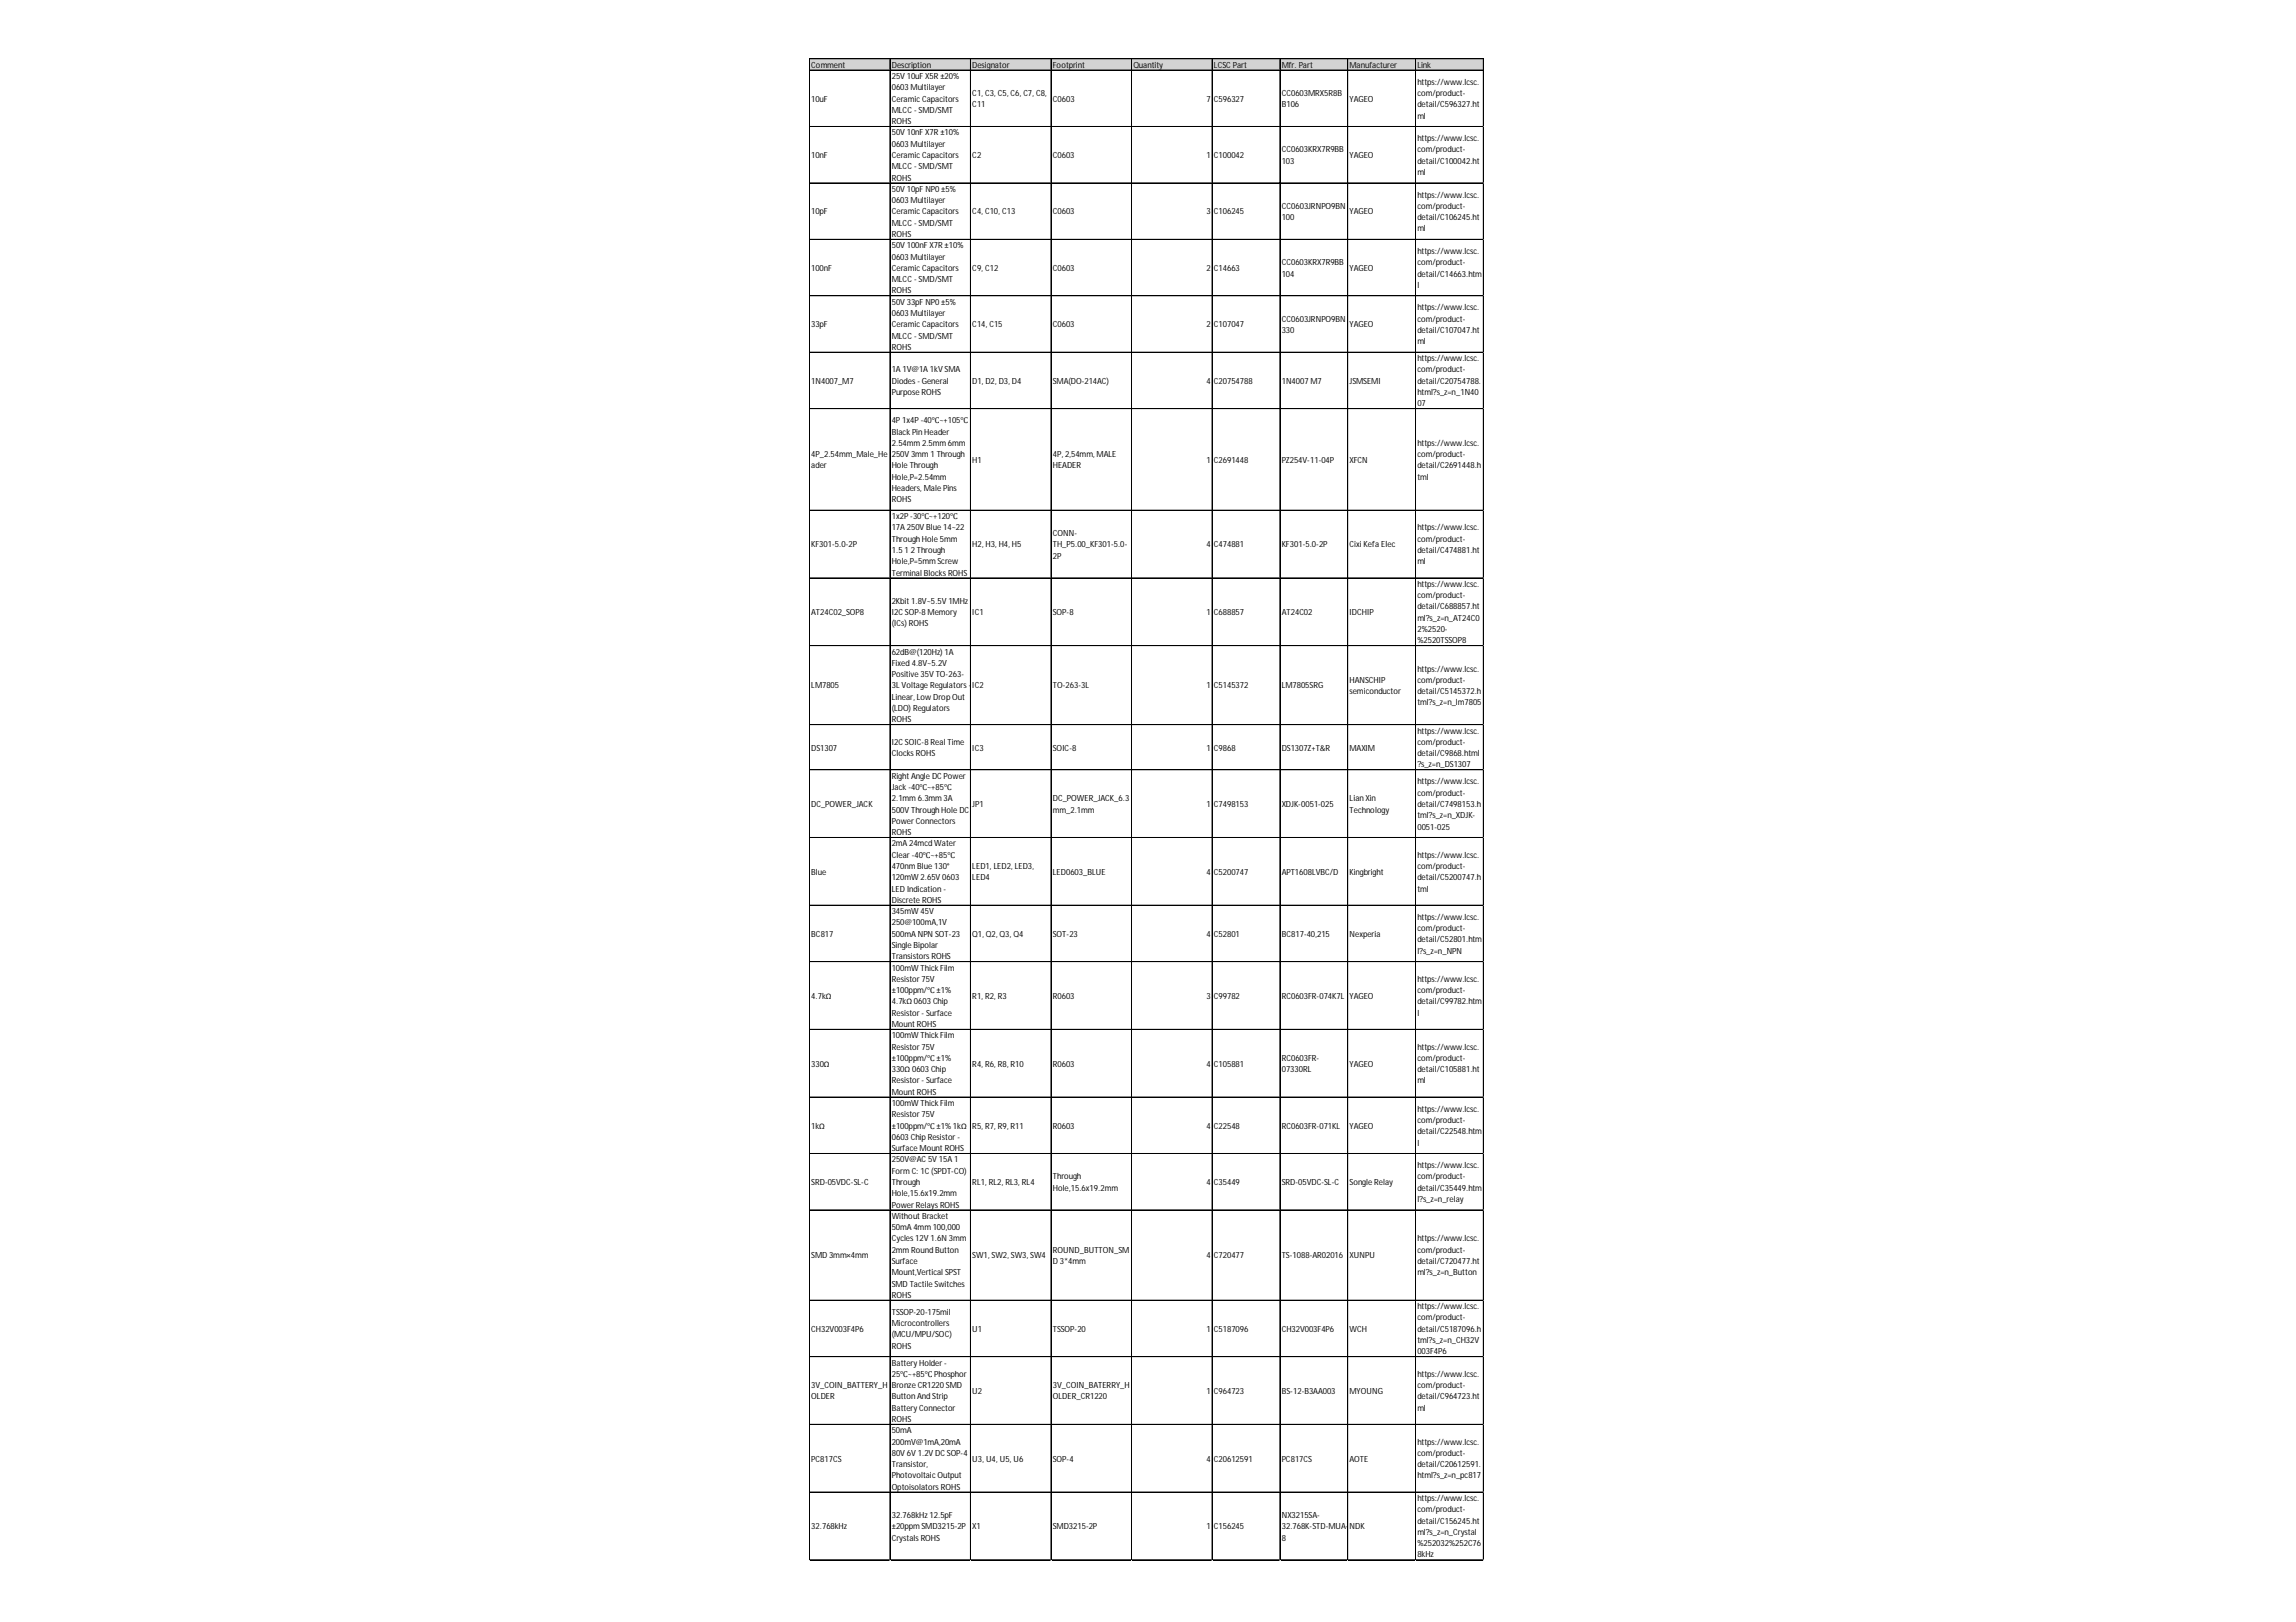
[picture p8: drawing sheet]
<svg xmlns="http://www.w3.org/2000/svg" width="297mm" height="210mm" viewBox="0 0 297 210" stroke-linecap="round" stroke-linejoin="round" font-family="sans-serif">
<defs><g id="words">
<g font-size="1.1">
<text x="105" y="8.8">Comment</text>
<text x="115.4" y="8.8">Description</text>
<text x="115.4" y="10.2">25V 10uFX5R±20%</text>
<text x="115.4" y="11.7">0603 Multilayer</text>
<text x="125.8" y="8.8">Designator</text>
<text x="136.2" y="8.8">Footprint</text>
<text x="146.6" y="8.8">Quantity</text>
<text x="157" y="8.8">LCSCPart</text>
<text x="165.8" y="8.8">Mfr. Part</text>
<text x="174.6" y="8.8">Manufacturer</text>
<text x="183.4" y="8.8">Link</text>
<text x="183.4" y="11">https://www.lcsc.</text>
<text x="105" y="13.2">10uF</text>
<text x="115.4" y="13.2">CeramicCapacitors</text>
<text x="115.4" y="14.6">MLCC- SMD/SMT</text>
<text x="115.4" y="16.1">ROHS</text>
<text x="115.4" y="17.5">50V 10nFX7R±10%</text>
<text x="125.8" y="12.4">C1, C3, C5, C6, C7, C8,</text>
<text x="125.8" y="13.9">C11</text>
<text x="136.2" y="13.2">C0603</text>
<text x="156.1" y="13.2">7</text>
<text x="157" y="13.2">C596327</text>
<text x="165.8" y="12.4">CC0603MRX5R8B</text>
<text x="165.8" y="13.9">B106</text>
<text x="174.6" y="13.2">YAGEO</text>
<text x="183.4" y="12.4">com/product-</text>
<text x="183.4" y="13.9">detail/C596327.ht</text>
<text x="183.4" y="15.3">ml</text>
<text x="105" y="20.5">10nF</text>
<text x="115.4" y="19">0603 Multilayer</text>
<text x="115.4" y="20.5">CeramicCapacitors</text>
<text x="115.4" y="21.9">MLCC- SMD/SMT</text>
<text x="115.4" y="23.4">ROHS</text>
<text x="125.8" y="20.5">C2</text>
<text x="136.2" y="20.5">C0603</text>
<text x="156.1" y="20.5">1</text>
<text x="157" y="20.5">C100042</text>
<text x="165.8" y="19.7">CC0603KRX7R9BB</text>
<text x="165.8" y="21.2">103</text>
<text x="174.6" y="20.5">YAGEO</text>
<text x="183.4" y="18.3">https://www.lcsc.</text>
<text x="183.4" y="19.7">com/product-</text>
<text x="183.4" y="21.2">detail/C100042.ht</text>
<text x="183.4" y="22.6">ml</text>
<text x="105" y="27.8">10pF</text>
<text x="115.4" y="24.8">50V 10pF NP0±5%</text>
<text x="115.4" y="26.3">0603 Multilayer</text>
<text x="115.4" y="27.8">CeramicCapacitors</text>
<text x="115.4" y="29.2">MLCC- SMD/SMT</text>
<text x="125.8" y="27.8">C4, C10, C13</text>
<text x="136.2" y="27.8">C0603</text>
<text x="156.1" y="27.8">3</text>
<text x="157" y="27.8">C106245</text>
<text x="165.8" y="27">CC0603JRNPO9BN</text>
<text x="165.8" y="28.5">100</text>
<text x="174.6" y="27.8">YAGEO</text>
<text x="183.4" y="25.6">https://www.lcsc.</text>
<text x="183.4" y="27">com/product-</text>
<text x="183.4" y="28.5">detail/C106245.ht</text>
<text x="183.4" y="29.9">ml</text>
<text x="105" y="35.1">100nF</text>
<text x="115.4" y="30.7">ROHS</text>
<text x="115.4" y="32.1">50V 100nFX7R±10%</text>
<text x="115.4" y="33.6">0603 Multilayer</text>
<text x="115.4" y="35.1">CeramicCapacitors</text>
<text x="125.8" y="35.1">C9, C12</text>
<text x="136.2" y="35.1">C0603</text>
<text x="156.1" y="35.1">2</text>
<text x="157" y="35.1">C14663</text>
<text x="165.8" y="34.3">CC0603KRX7R9BB</text>
<text x="165.8" y="35.8">104</text>
<text x="174.6" y="35.1">YAGEO</text>
<text x="183.4" y="32.9">https://www.lcsc.</text>
<text x="183.4" y="34.3">com/product-</text>
<text x="183.4" y="35.8">detail/C14663.htm</text>
<text x="115.4" y="36.5">MLCC- SMD/SMT</text>
<text x="115.4" y="38">ROHS</text>
<text x="115.4" y="39.4">50V 33pF NP0±5%</text>
<text x="115.4" y="40.9">0603 Multilayer</text>
<text x="165.8" y="41.6">CC0603JRNPO9BN</text>
<text x="183.4" y="37.2">l</text>
<text x="183.4" y="40.2">https://www.lcsc.</text>
<text x="183.4" y="41.6">com/product-</text>
<text x="105" y="42.4">33pF</text>
<text x="115.4" y="42.4">CeramicCapacitors</text>
<text x="115.4" y="43.8">MLCC- SMD/SMT</text>
<text x="115.4" y="45.3">ROHS</text>
<text x="125.8" y="42.4">C14, C15</text>
<text x="136.2" y="42.4">C0603</text>
<text x="156.1" y="42.4">2</text>
<text x="157" y="42.4">C107047</text>
<text x="165.8" y="43.1">330</text>
<text x="174.6" y="42.4">YAGEO</text>
<text x="183.4" y="43.1">detail/C107047.ht</text>
<text x="183.4" y="44.6">ml</text>
<text x="183.4" y="46.7">https://www.lcsc.</text>
<text x="105" y="49.7">1N4007_M7</text>
<text x="115.4" y="48.2">1A 1V@1A 1kV SMA</text>
<text x="115.4" y="49.7">Diodes - General</text>
<text x="115.4" y="51.1">Purpose ROHS</text>
<text x="125.8" y="49.7">D1, D2, D3, D4</text>
<text x="136.2" y="49.7">SMA(DO-214AC)</text>
<text x="156.1" y="49.7">4</text>
<text x="157" y="49.7">C20754788</text>
<text x="165.8" y="49.7">1N4007 M7</text>
<text x="174.6" y="49.7">JSMSEMI</text>
<text x="183.4" y="48.2">com/product-</text>
<text x="183.4" y="49.7">detail/C20754788.</text>
<text x="183.4" y="51.1">html?s_z=n_1N40</text>
<text x="183.4" y="52.6">07</text>
<text x="105" y="59.2">4P_2.54mm_Male_He</text>
<text x="115.4" y="54.8">4P1x4P-40℃~+105℃</text>
<text x="115.4" y="56.2">BlackPin Header</text>
<text x="115.4" y="57.7">2.54mm 2.5mm 6mm</text>
<text x="115.4" y="59.2">250V 3mm 1 Through</text>
<text x="125.8" y="59.9">H1</text>
<text x="136.2" y="59.2">4P, 2,54mm, MALE</text>
<text x="156.1" y="59.9">1</text>
<text x="157" y="59.9">C2691448</text>
<text x="165.8" y="59.9">PZ254V-11-04P</text>
<text x="174.6" y="59.9">XFCN</text>
<text x="183.4" y="57.7">https://www.lcsc.</text>
<text x="183.4" y="59.2">com/product-</text>
<text x="105" y="60.6">ader</text>
<text x="115.4" y="60.6">Hole Through</text>
<text x="115.4" y="62.1">Hole,P=2.54mm</text>
<text x="115.4" y="63.5">Headers, Male Pins</text>
<text x="115.4" y="65">ROHS</text>
<text x="136.2" y="60.6">HEADER</text>
<text x="183.4" y="60.6">detail/C2691448.h</text>
<text x="183.4" y="62.1">tml</text>
<text x="105" y="70.8">KF301-5.0-2P</text>
<text x="115.4" y="67.2">1x2P-30℃~+120℃</text>
<text x="115.4" y="68.6">17A 250V Blue 14~22</text>
<text x="115.4" y="70.1">Through Hole 5mm</text>
<text x="115.4" y="71.6">1.5 1 2 Through</text>
<text x="125.8" y="70.8">H2, H3, H4, H5</text>
<text x="136.2" y="69.4">CONN-</text>
<text x="136.2" y="70.8">TH_P5.00_KF301-5.0-</text>
<text x="156.1" y="70.8">4</text>
<text x="157" y="70.8">C474881</text>
<text x="165.8" y="70.8">KF301-5.0-2P</text>
<text x="174.6" y="70.8">Cixi Kefa Elec</text>
<text x="183.4" y="68.6">https://www.lcsc.</text>
<text x="183.4" y="70.1">com/product-</text>
<text x="183.4" y="71.6">detail/C474881.ht</text>
<text x="115.4" y="73">Hole,P=5mm Screw</text>
<text x="115.4" y="74.5">Terminal Blocks ROHS</text>
<text x="136.2" y="72.3">2P</text>
<text x="183.4" y="73">ml</text>
<text x="183.4" y="76">https://www.lcsc.</text>
<text x="183.4" y="77.4">com/product-</text>
<text x="105" y="79.6">AT24C02_SOP8</text>
<text x="115.4" y="78.1">2Kbit 1.8V~5.5V 1MHz</text>
<text x="115.4" y="79.6">I2CSOP-8 Memory</text>
<text x="115.4" y="81.1">(ICs) ROHS</text>
<text x="125.8" y="79.6">IC1</text>
<text x="136.2" y="79.6">SOP-8</text>
<text x="156.1" y="79.6">1</text>
<text x="157" y="79.6">C688857</text>
<text x="165.8" y="79.6">AT24C02</text>
<text x="174.6" y="79.6">IDCHIP</text>
<text x="183.4" y="78.9">detail/C688857.ht</text>
<text x="183.4" y="80.3">ml?s_z=n_AT24C0</text>
<text x="183.4" y="81.8">2%2520-</text>
<text x="183.4" y="83.3">%2520TSSOP8</text>
<text x="105" y="89.1">LM7805</text>
<text x="115.4" y="84.7">62dB@(120Hz) 1A</text>
<text x="115.4" y="86.2">Fixed 4.8V~5.2V</text>
<text x="115.4" y="87.6">Positive 35V TO-263-</text>
<text x="115.4" y="89.1">3LVoltage Regulators -</text>
<text x="125.8" y="89.1">IC2</text>
<text x="136.2" y="89.1">TO-263-3L</text>
<text x="156.1" y="89.1">1</text>
<text x="157" y="89.1">C5145372</text>
<text x="165.8" y="89.1">LM7805SRG</text>
<text x="174.6" y="88.4">HANSCHIP</text>
<text x="174.6" y="89.8">semiconductor</text>
<text x="183.4" y="86.9">https://www.lcsc.</text>
<text x="183.4" y="88.4">com/product-</text>
<text x="183.4" y="89.8">detail/C5145372.h</text>
<text x="115.4" y="90.6">Linear, Low DropOut</text>
<text x="115.4" y="92">(LDO) Regulators</text>
<text x="115.4" y="93.5">ROHS</text>
<text x="183.4" y="91.3">tml?s_z=n_lm7805</text>
<text x="183.4" y="94.9">https://www.lcsc.</text>
<text x="105" y="97.1">DS1307</text>
<text x="115.4" y="96.4">I2CSOIC-8 Real Time</text>
<text x="115.4" y="97.9">Clocks ROHS</text>
<text x="115.4" y="100.8">Right Angle DCPower</text>
<text x="125.8" y="97.1">IC3</text>
<text x="136.2" y="97.1">SOIC-8</text>
<text x="156.1" y="97.1">1</text>
<text x="157" y="97.1">C9868</text>
<text x="165.8" y="97.1">DS1307Z+T&amp;R</text>
<text x="174.6" y="97.1">MAXIM</text>
<text x="183.4" y="96.4">com/product-</text>
<text x="183.4" y="97.9">detail/C9868.html</text>
<text x="183.4" y="99.3">?s_z=n_DS1307</text>
<text x="183.4" y="101.5">https://www.lcsc.</text>
<text x="105" y="104.4">DC_POWER_JACK</text>
<text x="115.4" y="102.2">Jack-40℃~+85℃</text>
<text x="115.4" y="103.7">2.1mm 6.3mm 3A</text>
<text x="115.4" y="105.2">500V Through Hole DC</text>
<text x="115.4" y="106.6">Power Connectors</text>
<text x="125.8" y="104.4">JP1</text>
<text x="136.2" y="103.7">DC_POWER_JACK_6.3</text>
<text x="136.2" y="105.2">mm_2.1mm</text>
<text x="156.1" y="104.4">1</text>
<text x="157" y="104.4">C7498153</text>
<text x="165.8" y="104.4">XDJK-0051-025</text>
<text x="174.6" y="103.7">Lian Xin</text>
<text x="174.6" y="105.2">Technology</text>
<text x="183.4" y="103">com/product-</text>
<text x="183.4" y="104.4">detail/C7498153.h</text>
<text x="183.4" y="105.9">tml?s_z=n_XDJK-</text>
<text x="183.4" y="107.4">0051-025</text>
<text x="105" y="113.2">Blue</text>
<text x="115.4" y="108.1">ROHS</text>
<text x="115.4" y="109.5">2mA 24mcd Water</text>
<text x="115.4" y="111">Clear-40℃~+85℃</text>
<text x="115.4" y="112.5">470nm Blue 130°</text>
<text x="115.4" y="113.9">120mW 2.65V 0603</text>
<text x="125.8" y="112.5">LED1, LED2, LED3,</text>
<text x="125.8" y="113.9">LED4</text>
<text x="136.2" y="113.2">LED0603_BLUE</text>
<text x="156.1" y="113.2">4</text>
<text x="157" y="113.2">C5200747</text>
<text x="165.8" y="113.2">APT1608LVBC/D</text>
<text x="174.6" y="113.2">Kingbright</text>
<text x="183.4" y="111">https://www.lcsc.</text>
<text x="183.4" y="112.5">com/product-</text>
<text x="183.4" y="113.9">detail/C5200747.h</text>
<text x="115.4" y="115.4">LED Indication -</text>
<text x="115.4" y="116.8">Discrete ROHS</text>
<text x="115.4" y="118.3">345mW 45V</text>
<text x="115.4" y="119.8">250@100mA,1V</text>
<text x="183.4" y="115.4">tml</text>
<text x="183.4" y="119">https://www.lcsc.</text>
<text x="105" y="121.2">BC817</text>
<text x="115.4" y="121.2">500mA NPN SOT-23</text>
<text x="115.4" y="122.7">Single Bipolar</text>
<text x="115.4" y="124.1">Transistors ROHS</text>
<text x="115.4" y="125.6">100mW ThickFilm</text>
<text x="125.8" y="121.2">Q1, Q2, Q3, Q4</text>
<text x="136.2" y="121.2">SOT-23</text>
<text x="156.1" y="121.2">4</text>
<text x="157" y="121.2">C52801</text>
<text x="165.8" y="121.2">BC817-40,215</text>
<text x="174.6" y="121.2">Nexperia</text>
<text x="183.4" y="120.5">com/product-</text>
<text x="183.4" y="122">detail/C52801.htm</text>
<text x="183.4" y="123.4">l?s_z=n_NPN</text>
<text x="105" y="129.3">4.7kΩ</text>
<text x="115.4" y="127.1">Resistor75V</text>
<text x="115.4" y="128.5">±100ppm/℃ ±1%</text>
<text x="115.4" y="130">4.7kΩ 0603 Chip</text>
<text x="115.4" y="131.4">Resistor- Surface</text>
<text x="125.8" y="129.3">R1, R2, R3</text>
<text x="136.2" y="129.3">R0603</text>
<text x="156.1" y="129.3">3</text>
<text x="157" y="129.3">C99782</text>
<text x="165.8" y="129.3">RC0603FR-074K7L</text>
<text x="174.6" y="129.3">YAGEO</text>
<text x="183.4" y="127.1">https://www.lcsc.</text>
<text x="183.4" y="128.5">com/product-</text>
<text x="183.4" y="130">detail/C99782.htm</text>
<text x="183.4" y="131.4">l</text>
<text x="115.4" y="132.9">Mount ROHS</text>
<text x="115.4" y="134.4">100mW ThickFilm</text>
<text x="115.4" y="135.8">Resistor75V</text>
<text x="115.4" y="137.3">±100ppm/℃ ±1%</text>
<text x="165.8" y="137.3">RC0603FR-</text>
<text x="183.4" y="135.8">https://www.lcsc.</text>
<text x="183.4" y="137.3">com/product-</text>
<text x="105" y="138">330Ω</text>
<text x="115.4" y="138.8">330Ω 0603 Chip</text>
<text x="115.4" y="140.2">Resistor- Surface</text>
<text x="115.4" y="141.7">Mount ROHS</text>
<text x="115.4" y="143.1">100mW ThickFilm</text>
<text x="125.8" y="138">R4, R6, R8, R10</text>
<text x="136.2" y="138">R0603</text>
<text x="156.1" y="138">4</text>
<text x="157" y="138">C105881</text>
<text x="165.8" y="138.8">07330RL</text>
<text x="174.6" y="138">YAGEO</text>
<text x="183.4" y="138.8">detail/C105881.ht</text>
<text x="183.4" y="140.2">ml</text>
<text x="183.4" y="143.9">https://www.lcsc.</text>
<text x="105" y="146.1">1kΩ</text>
<text x="115.4" y="144.6">Resistor75V</text>
<text x="115.4" y="146.1">±100ppm/℃ ±1% 1kΩ</text>
<text x="115.4" y="147.5">0603 Chip Resistor-</text>
<text x="115.4" y="149">Surface Mount ROHS</text>
<text x="125.8" y="146.1">R5, R7, R9, R11</text>
<text x="136.2" y="146.1">R0603</text>
<text x="156.1" y="146.1">4</text>
<text x="157" y="146.1">C22548</text>
<text x="165.8" y="146.1">RC0603FR-071KL</text>
<text x="174.6" y="146.1">YAGEO</text>
<text x="183.4" y="145.3">com/product-</text>
<text x="183.4" y="146.8">detail/C22548.htm</text>
<text x="183.4" y="148.2">l</text>
<text x="105" y="153.4">SRD-05VDC-SL-C</text>
<text x="115.4" y="150.4">250V@AC5V 15A 1</text>
<text x="115.4" y="151.9">Form C: 1C(SPDT-CO)</text>
<text x="115.4" y="153.4">Through</text>
<text x="115.4" y="154.8">Hole,15.6x19.2mm</text>
<text x="125.8" y="153.4">RL1, RL2, RL3, RL4</text>
<text x="136.2" y="152.6">Through</text>
<text x="136.2" y="154.1">Hole,15.6x19.2mm</text>
<text x="156.1" y="153.4">4</text>
<text x="157" y="153.4">C35449</text>
<text x="165.8" y="153.4">SRD-05VDC-SL-C</text>
<text x="174.6" y="153.4">Songle Relay</text>
<text x="183.4" y="151.2">https://www.lcsc.</text>
<text x="183.4" y="152.6">com/product-</text>
<text x="183.4" y="154.1">detail/C35449.htm</text>
<text x="183.4" y="155.5">l?s_z=n_relay</text>
<text x="115.4" y="156.3">PowerRelays ROHS</text>
<text x="115.4" y="157.7">Without Bracket</text>
<text x="115.4" y="159.2">50mA 4mm 100,000</text>
<text x="115.4" y="160.7">Cycles 12V 1.6N 3mm</text>
<text x="183.4" y="160.7">https://www.lcsc.</text>
<text x="105" y="162.9">SMD 3mm×4mm</text>
<text x="115.4" y="162.1">2mm Round Button</text>
<text x="115.4" y="163.6">Surface</text>
<text x="115.4" y="165">Mount,Vertical SPST</text>
<text x="115.4" y="166.5">SMD Tactile Switches</text>
<text x="115.4" y="168">ROHS</text>
<text x="125.8" y="162.9">SW1, SW2, SW3, SW4</text>
<text x="136.2" y="162.1">ROUND_BUTTON_SM</text>
<text x="136.2" y="163.6">D 3*4mm</text>
<text x="156.1" y="162.9">4</text>
<text x="157" y="162.9">C720477</text>
<text x="165.8" y="162.9">TS-1088-AR02016</text>
<text x="174.6" y="162.9">XUNPU</text>
<text x="183.4" y="162.1">com/product-</text>
<text x="183.4" y="163.6">detail/C720477.ht</text>
<text x="183.4" y="165">ml?s_z=n_Button</text>
<text x="105" y="172.3">CH32V003F4P6</text>
<text x="115.4" y="170.2">TSSOP-20-175mil</text>
<text x="115.4" y="171.6">Microcontrollers</text>
<text x="115.4" y="173.1">(MCU/MPU/SOC)</text>
<text x="125.8" y="172.3">U1</text>
<text x="136.2" y="172.3">TSSOP-20</text>
<text x="156.1" y="172.3">1</text>
<text x="157" y="172.3">C5187096</text>
<text x="165.8" y="172.3">CH32V003F4P6</text>
<text x="174.6" y="172.3">WCH</text>
<text x="183.4" y="169.4">https://www.lcsc.</text>
<text x="183.4" y="170.9">com/product-</text>
<text x="183.4" y="172.3">detail/C5187096.h</text>
<text x="183.4" y="173.8">tml?s_z=n_CH32V</text>
<text x="105" y="179.6">3V_COIN_BATTERY_H</text>
<text x="115.4" y="174.5">ROHS</text>
<text x="115.4" y="176.7">Battery Holder-</text>
<text x="115.4" y="178.2">25℃~+85℃ Phosphor</text>
<text x="115.4" y="179.6">Bronze CR1220 SMD</text>
<text x="136.2" y="179.6">3V_COIN_BATERRY_H</text>
<text x="183.4" y="175.3">003F4P6</text>
<text x="183.4" y="178.2">https://www.lcsc.</text>
<text x="183.4" y="179.6">com/product-</text>
<text x="105" y="181.1">OLDER</text>
<text x="115.4" y="181.1">Button And Strip</text>
<text x="115.4" y="182.6">Battery Connector</text>
<text x="115.4" y="184">ROHS</text>
<text x="115.4" y="185.5">50mA</text>
<text x="125.8" y="180.4">U2</text>
<text x="136.2" y="181.1">OLDER_CR1220</text>
<text x="156.1" y="180.4">1</text>
<text x="157" y="180.4">C964723</text>
<text x="165.8" y="180.4">BS-12-B3AA003</text>
<text x="174.6" y="180.4">MYOUNG</text>
<text x="183.4" y="181.1">detail/C964723.ht</text>
<text x="183.4" y="182.6">ml</text>
<text x="105" y="189.1">PC817CS</text>
<text x="115.4" y="186.9">200mV@1mA,20mA</text>
<text x="115.4" y="188.4">80V 6V 1.2V DCSOP-4</text>
<text x="115.4" y="189.9">Transistor,</text>
<text x="115.4" y="191.3">PhotovoltaicOutput</text>
<text x="125.8" y="189.1">U3, U4, U5, U6</text>
<text x="136.2" y="189.1">SOP-4</text>
<text x="156.1" y="189.1">4</text>
<text x="157" y="189.1">C20612591</text>
<text x="165.8" y="189.1">PC817CS</text>
<text x="174.6" y="189.1">AOTE</text>
<text x="183.4" y="186.9">https://www.lcsc.</text>
<text x="183.4" y="188.4">com/product-</text>
<text x="183.4" y="189.9">detail/C20612591.</text>
<text x="183.4" y="191.3">html?s_z=n_pc817</text>
<text x="105" y="197.9">32.768kHz</text>
<text x="115.4" y="192.8">Optoisolators ROHS</text>
<text x="115.4" y="196.4">32.768kHz 12.5pF</text>
<text x="115.4" y="197.9">±20ppm SMD3215-2P</text>
<text x="125.8" y="197.9">X1</text>
<text x="136.2" y="197.9">SMD3215-2P</text>
<text x="156.1" y="197.9">1</text>
<text x="157" y="197.9">C156245</text>
<text x="165.8" y="196.4">NX3215SA-</text>
<text x="165.8" y="197.9">32.768K-STD-MUA-</text>
<text x="174.6" y="197.9">NDK</text>
<text x="183.4" y="194.3">https://www.lcsc.</text>
<text x="183.4" y="195.7">com/product-</text>
<text x="183.4" y="197.2">detail/C156245.ht</text>
<text x="115.4" y="199.4">Crystals ROHS</text>
<text x="165.8" y="199.4">8</text>
<text x="183.4" y="198.6">ml?s_z=n_Crystal</text>
<text x="183.4" y="200.1">%252032%252C76</text>
<text x="183.4" y="201.6">8kHz</text>
</g>
</g></defs>
<path d="M104.7 7.6h87.3v1.5h-87.3z" fill="#d3d3d3"/>
<g fill="none" stroke="#000" stroke-width=".13">
<path d="M104.7 7.6v194.3M104.8 7.6h87.2M104.8 9.1h87.2M104.8 16.4h87.2M115.1 7.7v194.2M115.2 7.7v194.2M125.5 7.7v194.2M125.6 7.7v194.2M136 7.7v194.2M146.4 7.7v194.2M156.8 7.7v194.2M165.6 7.7v194.2"/>
<path d="M174.4 7.7v194.2M183.1 7.7v194.2M183.2 7.7v194.2M191.9 7.7v194.2M104.8 23.7h87.2M104.8 31h87.2M104.8 38.3h87.2M104.8 45.6h87.2M104.8 52.9h87.2M104.8 66h87.2M104.8 66.1h87.2M104.8 74.8h87.2"/>
<path d="M104.8 83.5h87.2M104.8 83.6h87.2M104.8 93.8h87.2M104.8 99.6h87.2M104.8 108.4h87.2M104.8 117.1h87.2M104.8 117.2h87.2M104.8 124.4h87.2M104.8 124.5h87.2M104.8 133.2h87.2M104.8 142h87.2M104.8 149.3h87.2"/>
<path d="M104.8 156.6h87.2M104.8 168.3h87.2M104.8 175.6h87.2M104.8 184.3h87.2M104.8 184.4h87.2M104.8 193.1h87.2M104.8 201.8h87.2M104.8 201.9h87.2"/>
</g>
<path d="M104.7 201.9v.1" fill="none" stroke="#e0e0e0" stroke-width=".13"/>
<path d="M104.7 201.9l.1 .1z" fill="#e0e0e0"/>
<path d="M115.1 201.9v.1" fill="none" stroke="#e0e0e0" stroke-width=".13"/>
<path d="M115.1 201.9l.1 .1z" fill="#e0e0e0"/>
<path d="M125.5 201.9v.1" fill="none" stroke="#e0e0e0" stroke-width=".13"/>
<path d="M125.5 201.9l.1 .1z" fill="#e0e0e0"/>
<path d="M136 201.9v.1" fill="none" stroke="#e0e0e0" stroke-width=".13"/>
<path d="M136 201.9v.1z" fill="#e0e0e0"/>
<path d="M146.4 201.9v.1" fill="none" stroke="#e0e0e0" stroke-width=".13"/>
<path d="M146.4 201.9v.1z" fill="#e0e0e0"/>
<path d="M156.8 201.9v.1" fill="none" stroke="#e0e0e0" stroke-width=".13"/>
<path d="M156.8 201.9l.1 .1z" fill="#e0e0e0"/>
<path d="M165.6 201.9v.1" fill="none" stroke="#e0e0e0" stroke-width=".13"/>
<path d="M165.6 201.9v.1z" fill="#e0e0e0"/>
<path d="M174.4 201.9v.1" fill="none" stroke="#e0e0e0" stroke-width=".13"/>
<path d="M174.4 201.9v.1z" fill="#e0e0e0"/>
<path d="M183.1 201.9v.1" fill="none" stroke="#e0e0e0" stroke-width=".13"/>
<path d="M183.1 201.9l.1 .1z" fill="#e0e0e0"/>
<path d="M191.9 201.9v.1" fill="none" stroke="#e0e0e0" stroke-width=".13"/>
<path d="M191.9 201.9l.1 .1z" fill="#e0e0e0"/>
<path d="M192 16.4h.1" fill="none" stroke="#e0e0e0" stroke-width=".13"/>
<path d="M192 23.7h.1" fill="none" stroke="#e0e0e0" stroke-width=".13"/>
<path d="M192 31h.1" fill="none" stroke="#e0e0e0" stroke-width=".13"/>
<path d="M192 38.3h.1" fill="none" stroke="#e0e0e0" stroke-width=".13"/>
<path d="M192 45.6h.1" fill="none" stroke="#e0e0e0" stroke-width=".13"/>
<path d="M192 52.9h.1" fill="none" stroke="#e0e0e0" stroke-width=".13"/>
<path d="M192 66h.1" fill="none" stroke="#e0e0e0" stroke-width=".13"/>
<path d="M192 66v.1z" fill="#e0e0e0"/>
<path d="M192 74.8h.1" fill="none" stroke="#e0e0e0" stroke-width=".13"/>
<path d="M192 83.5h.1" fill="none" stroke="#e0e0e0" stroke-width=".13"/>
<path d="M192 83.5v.1z" fill="#e0e0e0"/>
<path d="M192 93.8h.1" fill="none" stroke="#e0e0e0" stroke-width=".13"/>
<path d="M192 99.6h.1" fill="none" stroke="#e0e0e0" stroke-width=".13"/>
<path d="M192 99.6v.1z" fill="#e0e0e0"/>
<path d="M192 108.4h.1" fill="none" stroke="#e0e0e0" stroke-width=".13"/>
<path d="M192 117.1h.1" fill="none" stroke="#e0e0e0" stroke-width=".13"/>
<path d="M192 117.1v.1z" fill="#e0e0e0"/>
<path d="M192 124.4h.1" fill="none" stroke="#e0e0e0" stroke-width=".13"/>
<path d="M192 124.4v.1z" fill="#e0e0e0"/>
<path d="M192 133.2h.1" fill="none" stroke="#e0e0e0" stroke-width=".13"/>
<path d="M192 133.2v.1z" fill="#e0e0e0"/>
<path d="M192 142h.1" fill="none" stroke="#e0e0e0" stroke-width=".13"/>
<path d="M192 149.3h.1" fill="none" stroke="#e0e0e0" stroke-width=".13"/>
<path d="M192 156.6h.1" fill="none" stroke="#e0e0e0" stroke-width=".13"/>
<path d="M192 168.3h.1" fill="none" stroke="#e0e0e0" stroke-width=".13"/>
<path d="M192 175.6h.1" fill="none" stroke="#e0e0e0" stroke-width=".13"/>
<path d="M192 184.3h.1" fill="none" stroke="#e0e0e0" stroke-width=".13"/>
<path d="M192 184.3v.1z" fill="#e0e0e0"/>
<path d="M192 193.1h.1" fill="none" stroke="#e0e0e0" stroke-width=".13"/>
<path d="M192 201.8h.1" fill="none" stroke="#e0e0e0" stroke-width=".13"/>
<path d="M192 201.8v.1z" fill="#e0e0e0"/>
<use href="#words"/>
</svg>
